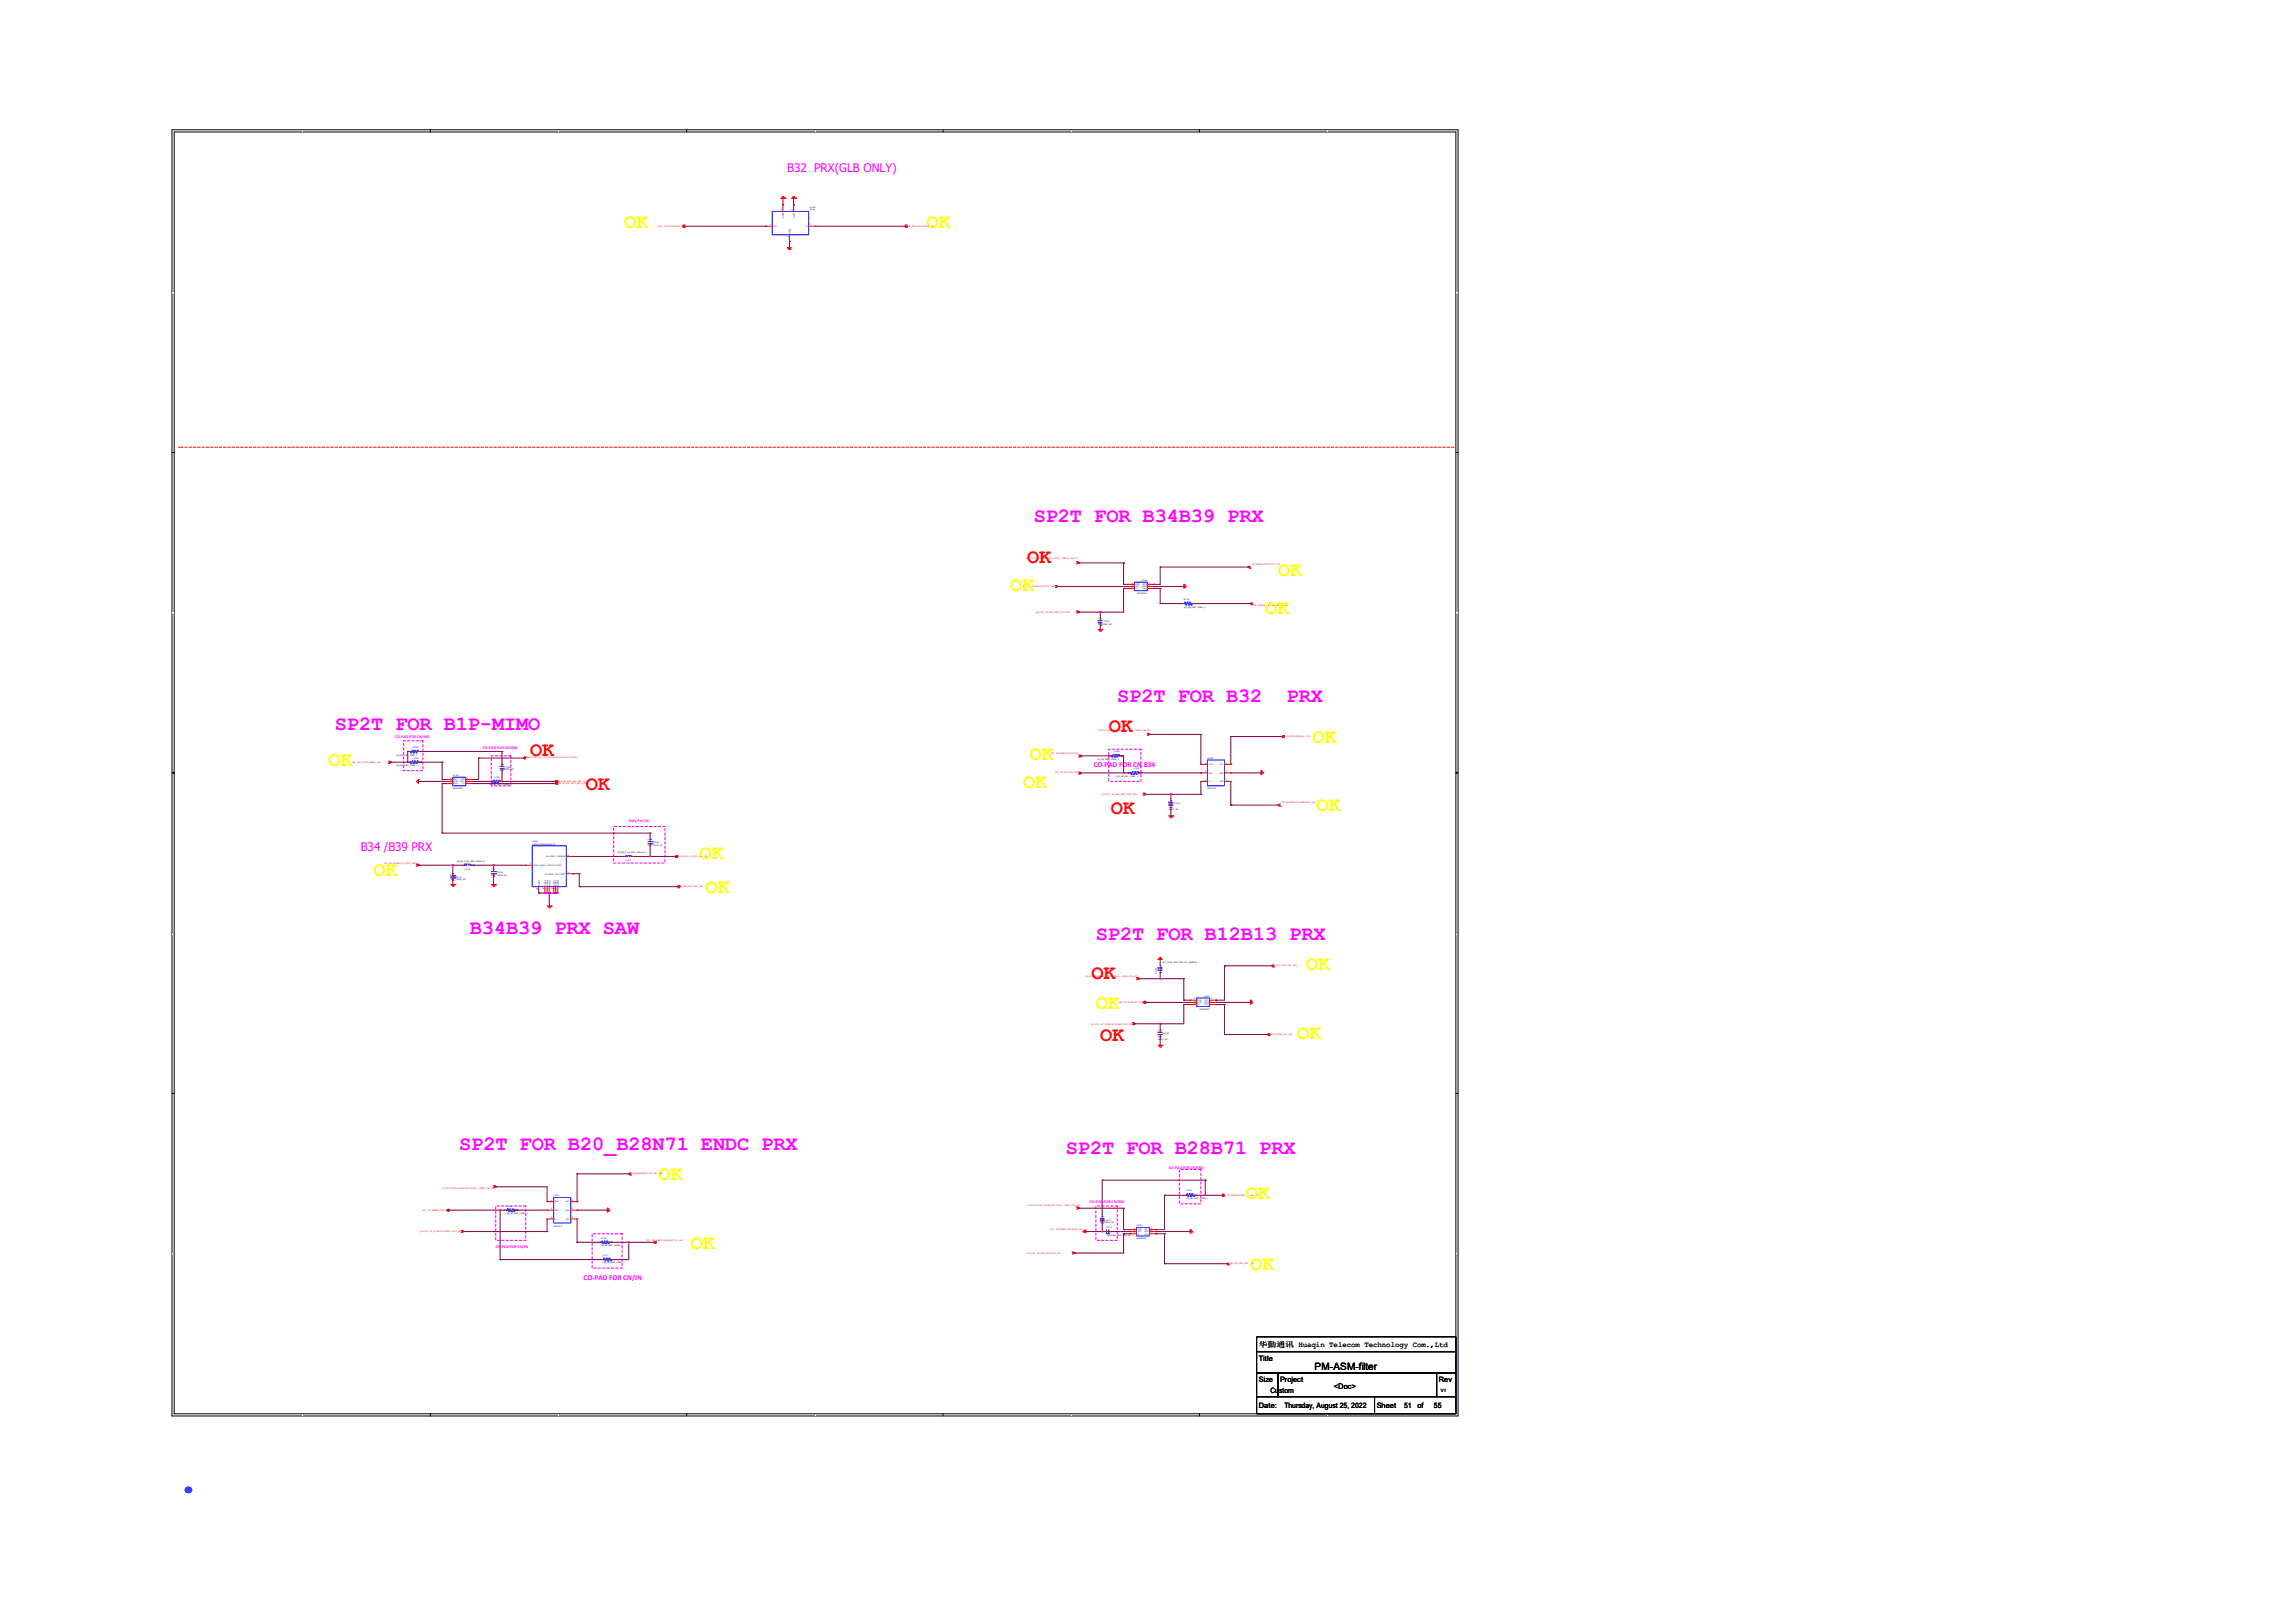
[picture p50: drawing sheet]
<svg xmlns="http://www.w3.org/2000/svg" width="350mm" height="250mm" viewBox="0 0 350 250" stroke-linecap="round" stroke-linejoin="round" font-family="sans-serif">
<defs><g id="words">
<text font-size="8.5" fill="#00f" x="26.5" y="229.9">.</text>
<g font-size="3.1" fill="#ff0">
<text x="96.2" y="35.2">OK</text>
<text x="142.7" y="35.2">OK</text>
<text x="196.9" y="88.7">OK</text>
<text x="155.6" y="91">OK</text>
<text x="194.9" y="94.6">OK</text>
<text x="50.6" y="118">OK</text>
<text x="158.6" y="117.1">OK</text>
<text x="202.2" y="114.4">OK</text>
<text x="157.6" y="121.3">OK</text>
<text x="202.8" y="125">OK</text>
<text x="57.5" y="134.9">OK</text>
<text x="107.7" y="132.3">OK</text>
<text x="108.7" y="137.6">OK</text>
<text x="201.2" y="149.4">OK</text>
<text x="168.8" y="155.4">OK</text>
<text x="199.8" y="160">OK</text>
<text x="101.5" y="181.8">OK</text>
<text x="191.9" y="184.8">OK</text>
<text x="106.4" y="192.3">OK</text>
<text x="192.6" y="195.6">OK</text>
</g>
<g font-size="3.1" fill="#f0f">
<text x="159.3" y="80.4">SP2T FOR B34B39 PRX</text>
<text x="51.6" y="112.4">SP2T FOR B1P-MIMO</text>
<text x="172.1" y="108.1">SP2T FOR B32</text>
<text x="198.2" y="108.1">PRX</text>
<text x="72.4" y="143.8">B34B39 PRX SAW</text>
<text x="168.8" y="144.8">SP2T FOR B12B13 PRX</text>
<text x="70.7" y="177.2">SP2T FOR B20_B28N71 ENDC PRX</text>
<text x="164.2" y="177.8">SP2T FOR B28B71 PRX</text>
</g>
<g font-size="3.1" fill="#f00">
<text x="158.2" y="86.7">OK</text>
<text x="170.8" y="112.8">OK</text>
<text x="81.7" y="116.4">OK</text>
<text x="90.2" y="121.7">OK</text>
<text x="171.1" y="125.3">OK</text>
<text x="168.1" y="150.8">OK</text>
<text x="169.5" y="160.3">OK</text>
</g>
<g font-size="1.8" fill="#f0f">
<text x="121.3" y="26.4">B32 PRX(GLB ONLY)</text>
<text x="55.6" y="131.1">B34 /B39 PRX</text>
</g>
<text font-size="1.6" x="202.5" y="211">PM-ASM-filter</text>
<text font-size="1.2" x="205.5" y="213.9">&lt;Doc&gt;</text>
<g font-size="1.1" fill="#f0f">
<text x="168.5" y="118.2">CO-PAD FOR CN B34</text>
<text x="89.9" y="197.1">CO-PAD FOR CN/IN</text>
</g>
<g font-size="1.1">
<text x="193.9" y="209.6">Title</text>
<text x="193.9" y="207.5">华勤通讯 Huaqin Telecom Technology Com.,Ltd</text>
<text x="193.9" y="212.9">Size</text>
<text x="195.7" y="214.6">Custom</text>
<text x="197.2" y="212.9">Project</text>
<text x="221.7" y="212.9">Rev</text>
<text x="193.9" y="216.9">Date:</text>
<text x="197.9" y="216.9">Thursday, August 25, 2022</text>
<text x="212.1" y="216.9">Sheet</text>
<text x="216.3" y="216.9">51</text>
<text x="218.3" y="216.9">of</text>
<text x="220.9" y="216.9">55</text>
</g>
<text font-size=".7" x="222" y="214.5">V1</text>
<g font-size=".6" fill="#f0f">
<text x="60.8" y="113.7">CO-PAD FOR CN/IND</text>
<text x="74.4" y="115.4">CO-PAD FOR CN/IND</text>
<text x="96.9" y="126.6">Only For CN</text>
<text x="167.8" y="185.3">CO-PAD FOR CN/IND</text>
<text x="180" y="180.1">CO-PAD FOR CN/IND</text>
<text x="76.4" y="192.3">CO-PAD FOR CN/IN</text>
</g>
<g font-size=".3" fill="#f00">
<text x="101.4" y="34.9">[50]</text>
<text x="102.3" y="34.9">RF_B32 PRX LNA</text>
<text x="140" y="34.9">RF_B32 PRX FOR GLB</text>
<text x="143.6" y="34.9">[51]</text>
<text x="158" y="86.1">[14,23,31,34,39,41,43,46,49,51,52,53]</text>
<text x="163.6" y="86.1">VREG_L15A_2P7</text>
<text x="192.9" y="87.1">RF_B34B39_ENDC PRX</text>
<text x="196.7" y="87.1">[51]</text>
<text x="157.7" y="90.4">[51]</text>
<text x="158.5" y="90.4">RF_B34B39_RX_SP2T_50R</text>
<text x="159.6" y="94.4">[6,43,51]</text>
<text x="161.1" y="94.4">RF_B20_5GPA_SP2T_BPI</text>
<text x="193.3" y="93.4">RF_B34B39_RX_TXM_FOR CN</text>
<text x="197.9" y="93.4">[39]</text>
<text x="169.2" y="112.5">[14,23,31,34,39,41,43,46,49,51,52,53]</text>
<text x="174.8" y="112.5">VREG_L15A_2P7</text>
<text x="197.8" y="113.5">RF_B32 PRX FOR GLB</text>
<text x="201.4" y="113.5">[51]</text>
<text x="54.3" y="117.5">[50]</text>
<text x="55.1" y="117.5">RF_B1_PRX_MIMO1_LNA</text>
<text x="81" y="116.8">VREG_L15A_2P7</text>
<text x="83.7" y="116.8">[14,23,31,34,39,41,43,46,49,51,52,53]</text>
<text x="161.9" y="116.1">[51]</text>
<text x="162.6" y="119.1">[43]</text>
<text x="162.7" y="116.1">RF_B34B39_ENDC PRX</text>
<text x="163.4" y="119.1">RF_B32_PRX_SP4T</text>
<text x="85.9" y="120.5">RF_B1B4_PRX_LNA_50R</text>
<text x="86.1" y="120.8">RF_B2 PRX_SP2T_BPI</text>
<text x="89.7" y="120.8">[6,53]</text>
<text x="89.9" y="120.5">[39]</text>
<text x="169.8" y="122.4">[6,43,51]</text>
<text x="171.4" y="122.4">RF_B20_5GPA_SP2T_BPI</text>
<text x="197.6" y="123.8">RF_B20 ENDC TRX FOR GLB</text>
<text x="202.1" y="123.8">[43]</text>
<text x="59.2" y="133.1">[51]</text>
<text x="60.1" y="133.1">RF_B34B39_RX_SP2T_50R</text>
<text x="104.4" y="132">RF_B39_B1_N1_PRX_LNA</text>
<text x="104.8" y="136.6">RF_B34_PRX_LNA</text>
<text x="107.8" y="136.6">[50]</text>
<text x="108.5" y="132">[50]</text>
<text x="196.2" y="148.9">RF_B12_PRX_LNA</text>
<text x="199.3" y="148.9">[39]</text>
<text x="167.2" y="150.5">[14,23,31,34,39,41,43,46,49,51,52,53]</text>
<text x="172.4" y="154.4">[50]</text>
<text x="172.9" y="150.5">VREG_L15A_2P7</text>
<text x="173.3" y="154.4">RF_B12B13B17_PRX</text>
<text x="168.1" y="157.8">[6,41,51]</text>
<text x="169.6" y="157.8">RF_ B12B17B13 ENDC_SP2T_BPI</text>
<text x="195.6" y="159.4">RF_B13_PRX_LNA</text>
<text x="198.6" y="159.4">[39]</text>
<text x="68.2" y="183.2">[14,23,31,34,39,41,43,46,49,51,52,53]</text>
<text x="73.8" y="183.2">VREG_L15A_2P7</text>
<text x="97.2" y="180.9">RF_B20PRX/ENDC_RX_LNA</text>
<text x="101.5" y="180.9">[39]</text>
<text x="158.4" y="185.8">[14,23,31,34,39,41,43,46,49,51,52,53]</text>
<text x="164" y="185.8">VREG_L15A_2P7</text>
<text x="189.2" y="184.2">RF_B28PRX/ENDC_RX_LNA</text>
<text x="193.5" y="184.2">[39]</text>
<text x="64.7" y="189.8">[6,41,51]</text>
<text x="65.1" y="186.5">[50]</text>
<text x="66" y="186.5">RF_B20B28_PRX</text>
<text x="66.3" y="189.8">RF_ B12B17B13 ENDC_SP2T_BPI</text>
<text x="99.7" y="191.1">[51]</text>
<text x="100.5" y="191.1">RF_B28N71_PRX/ENDC_RX_LNA</text>
<text x="161.8" y="189.5">[51]</text>
<text x="162.7" y="189.5">RF_B28N71_PRX/ENDC_RX_LNA</text>
<text x="158.2" y="193.1">[6,41,52]</text>
<text x="159.8" y="193.1">RF_B28_PRX_SP2T_BPI</text>
<text x="189.6" y="194.7">RF_B71_PRX_LNA</text>
<text x="192.6" y="194.7">[39]</text>
</g>
<g font-size=".3">
<text x="118.6" y="34.7">4</text>
<text x="120.5" y="32.3" transform="rotate(-90 120.5 32.3)">3</text>
<text x="122.1" y="32.3" transform="rotate(-90 122.1 32.3)">2</text>
<text x="124.8" y="34.7">1</text>
<text x="121.5" y="36.5" transform="rotate(-90 121.5 36.5)">5</text>
<text x="174.4" y="89.9">4</text>
<text x="177" y="89.9">3</text>
<text x="169.4" y="95.4" transform="rotate(-90 169.4 95.4)">1</text>
<text x="174.4" y="90.2">5</text>
<text x="174.4" y="90.5">6</text>
<text x="177" y="90.5">1</text>
<text x="177" y="90.2">2</text>
<text x="182.4" y="93.6">电阻_0R_0201_1/20W_J</text>
<text x="169.4" y="96.3" transform="rotate(-90 169.4 96.3)">2</text>
<text x="169.8" y="96.2">C0201_NC</text>
<text x="61" y="118">电阻_0R_0201_1/20W_J</text>
<text x="61" y="116.4">电阻_0R_0201_1/20W_J</text>
<text x="69.4" y="119.9">3</text>
<text x="72" y="119.9">4</text>
<text x="77.2" y="118.8" transform="rotate(-90 77.2 118.8)">2</text>
<text x="77.2" y="117.9" transform="rotate(-90 77.2 117.9)">1</text>
<text x="77.7" y="118.7">C0201_NC</text>
<text x="169" y="117">电阻_0R_0201_1/20W_J</text>
<text x="172" y="119.7">电阻_0R_0201_1/20W_J</text>
<text x="185.6" y="118.9">5</text>
<text x="185.6" y="117.6">4</text>
<text x="188.9" y="117.6">3</text>
<text x="188.9" y="118.9">2</text>
<text x="69.4" y="120.6">1</text>
<text x="69.4" y="120.2">2</text>
<text x="72" y="120.6">6</text>
<text x="72" y="120.2">5</text>
<text x="75.4" y="121">电阻_0R_0201_1/20W_J</text>
<text x="180.1" y="124.8">C0201_NC</text>
<text x="180.3" y="124.4" transform="rotate(-90 180.3 124.4)">2</text>
<text x="180.3" y="123.5" transform="rotate(-90 180.3 123.5)">1</text>
<text x="185.6" y="120.2">6</text>
<text x="188.9" y="120.2">1</text>
<text x="87.5" y="131.8">9</text>
<text x="95.1" y="131.5">叠层电感_2.7nH_0201_350mA_S</text>
<text x="100" y="130.4" transform="rotate(-90 100 130.4)">2</text>
<text x="100" y="129.4" transform="rotate(-90 100 129.4)">1</text>
<text x="69.6" y="135.6" transform="rotate(-90 69.6 135.6)">2</text>
<text x="69.6" y="134.7" transform="rotate(-90 69.6 134.7)">1</text>
<text x="70.4" y="132.8">叠层电感_2.7nH_0201_350mA_S</text>
<text x="75.9" y="135" transform="rotate(-90 75.9 135)">2</text>
<text x="75.9" y="134.1" transform="rotate(-90 75.9 134.1)">1</text>
<text x="81.6" y="133.1">1</text>
<text x="82.8" y="137.1" transform="rotate(-90 82.8 137.1)">10</text>
<text x="83.8" y="137" transform="rotate(-90 83.8 137)">8</text>
<text x="84.1" y="137" transform="rotate(-90 84.1 137)">7</text>
<text x="84.5" y="137" transform="rotate(-90 84.5 137)">5</text>
<text x="85.2" y="137" transform="rotate(-90 85.2 137)">4</text>
<text x="85.5" y="137" transform="rotate(-90 85.5 137)">3</text>
<text x="85.8" y="137" transform="rotate(-90 85.8 137)">2</text>
<text x="87.5" y="134.5">6</text>
<text x="179.1" y="148.4">电容_100nF_0201_X5R_25 V_M(±20%)</text>
<text x="184" y="153.9">4</text>
<text x="184" y="154.3">5</text>
<text x="184" y="154.6">6</text>
<text x="186.5" y="154.6">1</text>
<text x="186.5" y="153.9">3</text>
<text x="186.5" y="154.3">2</text>
<text x="178.4" y="160.1">C0201_NC</text>
<text x="178.6" y="159.8" transform="rotate(-90 178.6 159.8)">2</text>
<text x="178.6" y="158.8" transform="rotate(-90 178.6 158.8)">1</text>
<text x="84.9" y="185">4</text>
<text x="88.1" y="185">3</text>
<text x="182.7" y="184.7">电阻_0R_0201_1/20W_J</text>
<text x="78" y="187">电阻_0R_0201_1/20W_J</text>
<text x="84.9" y="187.6">6</text>
<text x="84.9" y="186.3">5</text>
<text x="88.1" y="187.6">1</text>
<text x="88.1" y="186.3">2</text>
<text x="92.5" y="192">电阻_0R_0201_1/20W_J</text>
<text x="169.7" y="188.5" transform="rotate(-90 169.7 188.5)">2</text>
<text x="169.7" y="187.6" transform="rotate(-90 169.7 187.6)">1</text>
<text x="170.1" y="188.3">C0201_NC</text>
<text x="170.6" y="190.3">电容_22pF_0201_C0G_50V_J</text>
<text x="174.7" y="189.3">4</text>
<text x="174.7" y="189.6">5</text>
<text x="174.7" y="189.9">6</text>
<text x="177.3" y="189.9">1</text>
<text x="177.3" y="189.3">3</text>
<text x="177.3" y="189.6">2</text>
<text x="92.9" y="194.6">电阻_0R_0201_1/20W_J</text>
</g>
<g font-size=".3" fill="#004080">
<text x="119.1" y="35">OUT</text>
<text x="120.8" y="33.5" transform="rotate(-90 120.8 33.5)">GND2</text>
<text x="121.8" y="36" transform="rotate(-90 121.8 36)">GND3</text>
<text x="122.4" y="33.5" transform="rotate(-90 122.4 33.5)">GND1</text>
<text x="124.1" y="35">IN</text>
<text x="174.9" y="90.1">VDD</text>
<text x="174.9" y="90.5">ANT</text>
<text x="174.9" y="90.8">V1</text>
<text x="176" y="90.5">GND</text>
<text x="176" y="90.8">RF2</text>
<text x="176" y="90.1">RF1</text>
<text x="186.2" y="119.2">ANT</text>
<text x="186.2" y="117.9">VDD</text>
<text x="187.8" y="119.2">GND</text>
<text x="187.9" y="117.9">RF1</text>
<text x="69.9" y="120.8">RF2</text>
<text x="69.9" y="120.5">GND</text>
<text x="69.9" y="120.2">RF1</text>
<text x="71" y="120.2">VDD</text>
<text x="71" y="120.5">ANT</text>
<text x="71.2" y="120.8">V1</text>
<text x="186.2" y="120.5">V1</text>
<text x="187.9" y="120.5">RF2</text>
<text x="82.2" y="133.4">UNBALANCE_1900/2017.5MHZ</text>
<text x="83.1" y="136.4" transform="rotate(-90 83.1 136.4)">GND-3</text>
<text x="83.9" y="134.7">BALANCE_2017.5MHZ</text>
<text x="84.1" y="136.4" transform="rotate(-90 84.1 136.4)">GND-5</text>
<text x="84.2" y="132">BALANCE_1900MHZ</text>
<text x="84.4" y="136.4" transform="rotate(-90 84.4 136.4)">GND-4</text>
<text x="84.8" y="136.4" transform="rotate(-90 84.8 136.4)">GND-6</text>
<text x="85.5" y="136.4" transform="rotate(-90 85.5 136.4)">GND-1</text>
<text x="85.8" y="136.4" transform="rotate(-90 85.8 136.4)">GND-7</text>
<text x="86.1" y="136.4" transform="rotate(-90 86.1 136.4)">GND-2</text>
<text x="184.5" y="154.2">VDD</text>
<text x="184.5" y="154.5">ANT</text>
<text x="184.5" y="154.9">V1</text>
<text x="185.5" y="154.5">GND</text>
<text x="185.6" y="154.9">RF2</text>
<text x="185.6" y="154.2">RF1</text>
<text x="85.5" y="185.2">VDD</text>
<text x="87.2" y="185.2">RF1</text>
<text x="85.5" y="187.9">V1</text>
<text x="85.5" y="186.5">ANT</text>
<text x="87.1" y="186.5">GND</text>
<text x="87.2" y="187.9">RF2</text>
<text x="175.3" y="189.5">VDD</text>
<text x="175.3" y="189.8">ANT</text>
<text x="175.3" y="190.2">V1</text>
<text x="176.3" y="189.8">GND</text>
<text x="176.4" y="190.2">RF2</text>
<text x="176.4" y="189.5">RF1</text>
</g>
<g font-size=".3" fill="#000080">
<text x="124.8" y="32">U5195</text>
<text x="124.8" y="32.4">H2JS</text>
<text x="175.9" y="89.4">U5159</text>
<text x="170" y="95.9">C5183</text>
<text x="175.2" y="91.5">MXD8625C</text>
<text x="182.4" y="92.4">R5144</text>
<text x="63.6" y="115.2">R5163</text>
<text x="63.7" y="116.9">L5188</text>
<text x="69.8" y="119.5">U5154</text>
<text x="76.2" y="119.8">L5181</text>
<text x="77.9" y="118.3">C5195</text>
<text x="171.6" y="115.8">L5169</text>
<text x="174.6" y="118.5">L5168</text>
<text x="186" y="116.9">U5166</text>
<text x="69.8" y="121.5">MXD8625C</text>
<text x="180.9" y="123.9">C5178</text>
<text x="186" y="121.6">AW13412</text>
<text x="82" y="129.8">U5156</text>
<text x="82" y="130.1">SAWFD1G90KA0F0AR15</text>
<text x="100.7" y="129.9">C5196</text>
<text x="100.7" y="130.3">C0201_NC</text>
<text x="70.3" y="135.2">L5141</text>
<text x="70.3" y="135.6">C0201_NC</text>
<text x="71.6" y="134">L5140</text>
<text x="76.6" y="134.5">C5166</text>
<text x="76.6" y="134.9">C0201_NC</text>
<text x="96.4" y="132.6">L5178</text>
<text x="178.2" y="150" transform="rotate(-90 178.2 150)">C5143</text>
<text x="184.8" y="155.5">MXD8625C</text>
<text x="185.4" y="153.5">U5162</text>
<text x="179.3" y="159.3">C5142</text>
<text x="78" y="185.9">L5199</text>
<text x="85.3" y="184.2">U5171</text>
<text x="182.7" y="183.5">L5119</text>
<text x="85.3" y="188.9">AW13412</text>
<text x="92.5" y="190.8">L5198</text>
<text x="170.4" y="188">C5177</text>
<text x="170.4" y="189.2">C5141</text>
<text x="175.1" y="188.8">U5163</text>
<text x="175.1" y="190.9">MXD8625C</text>
<text x="92.9" y="193.4">L5177</text>
</g>
<g font-size=".2">
<text x="46.6" y="20.2">5</text>
<text x="86" y="20.2">4</text>
<text x="125.5" y="20.2">3</text>
<text x="165" y="20.2">2</text>
<text x="204.5" y="20.2">1</text>
<text x="26.6" y="45.2">D</text>
<text x="224.4" y="45.2">D</text>
<text x="26.6" y="94.6">C</text>
<text x="224.4" y="94.6">C</text>
<text x="26.6" y="143.9">B</text>
<text x="224.4" y="143.9">B</text>
<text x="26.6" y="193.3">A</text>
<text x="224.4" y="193.3">A</text>
<text x="46.6" y="218">5</text>
<text x="86" y="218">4</text>
<text x="125.5" y="218">3</text>
<text x="165" y="218">2</text>
<text x="204.5" y="218">1</text>
</g>
</g></defs>
<path d="M26.5 20h198.1v198.1h-198.1zM26.8 20.3h197.5v197.5h-197.5z" fill="none" stroke="#000" stroke-width=".15"/>
<g fill="#fff">
<path d="M46.6 20h.1v.3h-.1z"/>
<path d="M46.6 217.8h.1v.3h-.1z"/>
</g>
<path d="M66.3 20v.3M66.3 217.8v.3" fill="none" stroke="#000" stroke-width=".15"/>
<g fill="#fff">
<path d="M86 20h.1v.3h-.1z"/>
<path d="M86 217.8h.1v.3h-.1z"/>
</g>
<path d="M105.8 20v.3M105.8 217.8v.3" fill="none" stroke="#000" stroke-width=".15"/>
<g fill="#fff">
<path d="M125.5 20h.1v.3h-.1z"/>
<path d="M125.5 217.8h.1v.3h-.1z"/>
</g>
<path d="M145.3 20v.3M145.3 217.8v.3" fill="none" stroke="#000" stroke-width=".15"/>
<g fill="#fff">
<path d="M165 20h.1v.3h-.1z"/>
<path d="M165 217.8h.1v.3h-.1z"/>
</g>
<path d="M184.8 20v.3M184.8 217.8v.3" fill="none" stroke="#000" stroke-width=".15"/>
<g fill="#fff">
<path d="M204.5 20h.1v.3h-.1z"/>
<path d="M204.5 217.8h.1v.3h-.1z"/>
<path d="M26.6 45h.1v.3h-.1z"/>
<path d="M224.4 45h.1v.3h-.1z"/>
<path d="M26.6 94.4h.1v.2h-.1z"/>
<path d="M224.4 94.4h.1v.2h-.1z"/>
</g>
<path d="M26.5 69.7h.3M224.3 69.7h.3" fill="none" stroke="#000" stroke-width=".15"/>
<g fill="#fff">
<path d="M26.6 143.7h.1v.3h-.1z"/>
<path d="M224.4 143.7h.1v.3h-.1z"/>
</g>
<path d="M26.5 119.1h.3M224.3 119.1h.3" fill="none" stroke="#000" stroke-width=".15"/>
<path d="M26.7 118.9l.1 .2h-.1zM224.3 119.1l.1-.2v.2z" fill="#000" stroke="#000" stroke-width=".15"/>
<g fill="#fff">
<path d="M26.6 193.1h.1v.2h-.1z"/>
<path d="M224.4 193.1h.1v.2h-.1z"/>
</g>
<path d="M26.5 168.4h.3M224.3 168.4h.3M193.6 215.1h18.1v2.7h-18.1zM193.6 211.5h3.3v3.6h-3.3zM193.6 208.2h30.7v3.3h-30.7zM193.6 205.9h30.7v2.3h-30.7zM196.9 211.5h24.4v3.6h-24.4zM211.7 215.1h12.6v2.7h-12.6zM221.3 211.5h3v3.6h-3z" fill="none" stroke="#000" stroke-width=".15"/>
<path d="M27.5 68.9h.1M224 68.9h-196.5" fill="none" stroke="#f00" stroke-width=".15" stroke-dasharray=".4 .3"/>
<path d="M62.2 114.1h2.9v4.6h-2.9zM75.7 116.4h3v4.6h-3zM170.8 115.4h5v5h-5zM94.5 127.3h7.9v5.6h-7.9zM76.4 185.8h4.6v5.3h-4.6zM91.2 190h4.6v5.3h-4.6zM168.8 185.8h3.3v5.3h-3.3zM181.7 180.1h3.3v5.3h-3.3z" fill="none" stroke="#f0f" stroke-width=".17" stroke-dasharray=".3 .3"/>
<g fill="none" stroke="#f00" stroke-width=".15">
<path d="M105.3 34.7l-.2 .2 .2 .1M105.3 34.7h.1M105.3 35h.1M105.4 34.7h.1M105.4 35h.1M105.4 34.7l-.1 .2 .1 .1M118 34.9h1M118 34.9h.1M120.3 30.6h.6M120.4 30.4h.5M120.5 30.4h.1M120.5 30.4h.2"/>
<path d="M120.6 30.3h.1M120.6 31.5h.1M120.6 31.5v1.1M120.9 30.4h.1M120.9 30.6h.1M121.3 38.2h.1M121.3 38.2h.6M121.4 38.3h.4M121.4 38.3h.1M121.4 38.4h.3M121.6 38.4h.1M121.6 37.2h.1"/>
<path d="M121.6 36.2v1M121.7 38.4h.1M121.9 30.6h.7M122 30.4h.5M122.1 30.4h.1M122.1 30.4h.3M122.2 30.3h.1M122.3 31.5h.1M122.3 31.5v1.1M122.3 30.3h.1M122.5 30.4h.1M122.6 30.6h.1"/>
<path d="M124.6 34.9h1M125.6 34.9h.1M139.4 34.7h.1M139.4 35h.1M139.4 34.7l.2 .2-.2 .1M139.6 34.7l.2 .2-.2 .1M139.6 34.7h.1M139.6 35h.1M162.6 90.2h.1M162.6 90.2l.1 .2M162.7 90.4l-.1 .1M162.7 90.4h.1"/>
<path d="M162.7 90.2h.1M162.7 90.2l.2 .2M162.9 90.4l-.2 .1M162.9 90.4h.1M165.9 86.5l.1 .2M165.9 94.1l.1 .2M165.9 86.5h.1M165.9 94.1h.1M166 86.7h.1M166 86.5h.1M166 94.3h.1M166 94.1h.1"/>
<path d="M166 86.5l.2 .2M166 94.1l.2 .2M166 86.7l-.1 .2M166 94.3l-.1 .2M166.2 86.7l-.2 .2M166.2 94.3l-.2 .2M166.2 86.7h.1M166.2 94.3h.1M169.2 97h.6M169.2 97h.5M169.3 97.1h.3M169.3 97.1h.1"/>
<path d="M169.5 97.3h.1M169.5 95.3h.1M169.5 96.3h.1M169.5 95.3v.3M169.5 95.9v.4M169.7 97h.1M169.8 97h.1M173.8 90.6h.9M173.8 90.4h.9M173.8 90h.9M173.8 90h.1M173.8 90.4h.1"/>
<path d="M173.8 90.6h.1M176.7 90.6h1.1M176.7 90.4h1.1M176.7 90h1.1M177.8 90.6h.1M177.8 90.4h.1M177.8 90h.1M182 93h.4M182 93h.1M182.4 90h.1M182.4 90v.6M182.5 90.1h.1"/>
<path d="M182.5 90.1v.5M182.5 90.5h.1M182.5 90.2v.3M182.7 90.3h.1M182.7 90.3v.1M183.7 93h.3M184 93h.1M192.3 87.3h.1M192.3 87.3l.1 .2M192.4 87.3h.1M192.4 87.5h.1M192.4 87.3l.2 .2"/>
<path d="M192.4 87.2l-.1 .1M192.6 87.5h.1M192.6 93h.1M192.6 87.2l-.2 .1M192.6 93l.2 .1M192.8 93h.1M192.8 93.1h.1M192.8 93l.1 .1M192.8 92.8l-.2 .2M192.9 93.1h.1M192.9 92.8l-.1 .2M59.9 117.6h.1"/>
<path d="M59.9 117.2l.1 .2M60 117.4h.1M60 117.6h.1M60 117.4l-.1 .2M60 117.2l.2 .2M60.2 117.4h.1M60.2 117.4l-.2 .2M62.8 117.4h.4M62.8 117.4h.1M62.8 115.8h.4M62.8 115.8h.1M64.5 117.4h.3"/>
<path d="M64.5 115.8h.3M64.8 117.4h.1M64.8 115.8h.1M77.3 117.7h.1M77.3 118.7h.1M77.3 117.7v.4M77.3 118.4v.3M80.6 116.8h.1M80.6 116.8l.2 .1M80.8 116.6l-.2 .2M80.8 116.8l.2 .1M80.8 116.8h.1"/>
<path d="M80.8 116.6h.1M81 116.6h.1M81 116.6l-.2 .2M166.2 116.6h.1M166.2 119.2h.1M166.2 116.3l.2 .1M166.2 118.9l.2 .2M166.4 116.4h.1M166.4 116.6h.1M166.4 119.1h.1M166.4 119.2h.1M166.4 116.4l-.2 .2"/>
<path d="M166.4 116.3l.1 .1M166.4 119.1l-.2 .1M166.4 118.9l.1 .2M166.5 116.4h.1M166.5 119.1h.1M166.5 116.4l-.1 .2M166.5 119.1l-.1 .1M170.8 116.4h.1M170.8 116.4h.3M172.5 116.4h.3M172.8 116.4h.1M173.8 119.1h.3"/>
<path d="M173.8 119.1h.1M175.4 119.1h.4M175.8 119.1h.1M176.7 113l.2 .1M176.7 113h.1M176.9 113.1h.1M176.9 113h.1M176.9 113l.2 .1M176.9 113.1l-.2 .2M177.1 113.1l-.2 .2M177.1 113.1h.1M185 119.1h.1"/>
<path d="M185 117.7h.1M185 119.1h1M185 117.7h1M188.6 119.1h1M188.6 117.7h1M189.6 119.1h.1M189.6 117.7h.1M194.3 118.7h.1M194.3 118.7v.7M194.3 118.8h.1M194.3 118.8v.5M194.4 119.2h.1"/>
<path d="M194.4 118.9v.3M194.6 119h.1M194.6 119v.1M197.6 113.3l.1 .2-.1 .1M197.6 113.3h.1M197.6 113.6h.1M197.7 113.3h.1M197.7 113.6h.1M197.7 113.3l.2 .2-.2 .1M64.1 133.1h.1M64.1 133.1l.2 .2M64.2 120.4h.1"/>
<path d="M64.3 120.5h.1M64.3 120.2v.3M64.3 133.1l.2 .2M64.3 133.3l-.2 .1M64.3 133.3h.1M64.3 133.1h.1M64.4 120.2h.1M64.4 120.2v.4M64.5 120.1h.1M64.5 120.1v.6M64.5 133.3h.1M64.5 133.3l-.2 .1"/>
<path d="M68.8 120.7h.1M68.8 120.4h.1M68.8 120.1h.1M68.8 120.4h1M68.8 120.7h1M68.8 120.1h1M69.4 136.2h.7M69.5 136.3h.5M69.6 136.4h.1M69.6 136.4h.3M69.7 136.5h.1M69.8 134.6h.1"/>
<path d="M69.8 135.6h.1M69.8 134.6v.3M69.8 135.2v.4M69.8 136.5h.1M70 136.3h.1M70.1 136.2h.1M71.2 133.3h.1M71.2 133.3h.4M71.7 120.4h1M71.7 120.7h1M71.7 120.1h1M72.6 133.3h.3"/>
<path d="M72.7 120.1h.1M72.7 120.4h.1M72.7 120.7h.1M72.9 133.3h.1M75.4 120.4h.3M75.4 120.4h.1M75.7 136.2h.7M75.8 136.3h.5M75.9 136.4h.1M75.9 136.4h.3M76 136.5h.1M76 133.9h.1"/>
<path d="M76 134.9h.1M76 133.9v.3M76 134.6v.3M76.1 136.5h.1M76.3 136.3h.1M76.4 136.2h.1M77 120.4h.3M77.3 120.4h.1M81 133.3h.1M81 133.3h1M83 137.6h.1M83 136.6v1"/>
<path d="M83.9 137.6h.1M83.9 136.6v1M84.3 139.5h.7M84.3 137.6h.1M84.3 136.6v1M84.4 139.6h.4M84.5 139.7h.1M84.5 139.7h.2M84.6 139.8h.1M84.6 137.6h.1M84.6 136.6v1M84.7 139.8h.1"/>
<path d="M84.8 139.6h.1M85 139.5h.1M85.3 137.6h.1M85.3 136.6v1M85.6 120.2l.2 .2-.2 .1M85.6 120.5h.1M85.6 120.2h.1M85.6 120.7l.2 .2M85.6 120.7h.1M85.6 137.6h.1M85.6 136.6v1M85.8 120.2l.1 .2-.3 .3"/>
<path d="M85.8 120.5h.1M85.8 120.2h.1M85.8 120.7l.1 .2M85.8 120.7h.1M85.9 120.5h.1M85.9 120.5l-.1 .2M85.9 137.6h.1M85.9 136.6v1M87.2 131.9h1.1M87.2 134.6h1.1M88.3 134.6h.1M88.3 131.9h.1"/>
<path d="M96 131.9h.1M96 131.9h.3M97.3 131.9h.4M97.7 131.9h.1M100.2 129.3h.1M100.2 130.3h.1M100.2 129.3v.3M100.2 130v.3M104.1 131.8l.2 .1-.2 .2M104.1 132.1h.1M104.1 131.8h.1M104.3 131.8l.1 .1-.1 .2"/>
<path d="M104.3 132.1h.1M104.3 131.8h.1M104.4 136.4l.2 .2-.2 .1M104.4 136.7h.1M104.4 136.4h.1M104.6 136.7h.1M104.6 136.4h.1M104.6 136.4l.2 .2-.2 .1M176.1 122.2h.1M176.1 122.2l.2 .2M176.3 122.4l-.2 .1M176.3 122.4h.1"/>
<path d="M176.3 122.2h.1M176.3 122.2l.1 .2M176.4 122.4l-.1 .1M176.4 122.4h.1M180 125.7h.7M180.2 125.8h.4M180.2 125.9h.1M180.2 125.9h.3M180.3 126h.1M180.4 123.4h.1M180.4 124.3h.1M180.4 123.4v.3"/>
<path d="M180.4 124v.3M180.4 126h.1M180.6 125.8h.1M180.7 125.7h.1M185 120.4h.1M185 120.4h1M188.6 120.4h1M189.6 120.4h.1M196.9 124h.1M196.9 124l.2 .2M197.1 124h.1M197.1 124.2h.1"/>
<path d="M197.1 124l.1 .2M197.1 123.8l-.2 .2M197.2 124.2h.1M197.2 123.8l-.1 .2M174.4 157.5h.1M174.4 157.5l.2 .2M174.6 157.5l.1 .2M174.6 157.7l-.2 .2M174.6 157.7h.1M174.6 157.5h.1M174.7 157.7h.1M174.7 157.7l-.1 .2"/>
<path d="M175.1 150.6l.2 .2M175.1 150.6h.1M175.3 150.8h.1M175.3 150.6h.1M175.3 150.6l.1 .2M175.3 150.8l-.2 .1M175.4 150.8l-.1 .1M175.4 150.8h.1M176.3 154.2l-.2 .2 .2 .2M176.3 154.2h.1M176.3 154.6h.1M176.4 154.2l-.1 .2 .1 .2"/>
<path d="M176.4 154.2h.1M176.4 154.6h.1M178.4 147.8h.1M178.4 147.8h.7M178.5 147.7h.4M178.5 147.7h.1M178.6 147.6h.3M178.7 147.5h.1M178.7 148.8h.1M178.7 149.8h.1M178.7 158.7h.1M178.7 159.7h.1"/>
<path d="M178.7 148.8v.3M178.7 149.4v.4M178.7 158.7v.3M178.7 159.4v.3M178.9 147.6h.1M183.3 154.1h.1M183.3 154.4h.1M183.3 154.7h.1M183.3 154.7h1.1M183.3 154.4h1.1M183.3 154.1h1.1M186.3 154.7h1"/>
<path d="M186.3 154.4h1M186.3 154.1h1M187.3 154.7h.1M187.3 154.4h.1M187.3 154.1h.1M192.6 154.1h.1M192.6 154.1v.6M192.7 154.1h.1M192.7 154.1v.5M192.8 154.5h.1M192.8 154.3v.2M192.9 154.4h.1"/>
<path d="M195.2 159.4h.1M195.2 159.4l.2 .1M195.4 159.4h.1M195.4 159.5h.1M195.4 159.4l.2 .1M195.4 159.2l-.2 .2M195.6 159.5h.1M195.6 159.2l-.2 .2M195.9 148.8h.1M195.9 148.8l.2 .1M196.1 148.8h.1M196.1 148.9h.1"/>
<path d="M196.1 148.8l.1 .1M196.1 148.6l-.2 .2M196.2 148.9h.1M196.2 148.6l-.1 .2M178.4 161h.7M178.5 161.1h.4M178.6 161.2h.1M178.6 161.2h.3M178.7 161.3h.1M178.8 161.3h.1M178.9 161.1h.1M179.1 161h.1"/>
<path d="M69 186.3l-.2 .1 .2 .2M69 186.3h.1M69 186.6h.1M69.1 186.3l-.1 .1 .1 .2M69.1 186.3h.1M69.1 186.6h.1M71.1 189.6l.1 .1M71.1 189.6h.1M71.2 189.7h.1M71.2 189.6h.1M71.2 189.6l.2 .1M71.2 189.7l-.1 .2"/>
<path d="M71.4 189.7l-.2 .2M71.4 189.7h.1M76 182.6h.1M76 182.6l.2 .2M76.2 182.8l-.2 .2M76.2 182.6l.2 .2M76.2 182.8h.1M76.2 182.6h.1M76.4 182.8h.1M76.4 182.8l-.2 .2M77.7 186.4h.3M77.7 186.4h.1"/>
<path d="M79.3 186.4h.4M79.7 186.4h.1M84.3 187.8h1M84.3 186.4h1M84.3 185.1h1M84.3 187.8h.1M84.3 186.4h.1M84.3 185.1h.1M87.9 187.8h1M87.9 186.4h1M87.9 185.1h1M88.9 187.8h.1"/>
<path d="M88.9 186.4h.1M88.9 185.1h.1M92.2 191.4h.3M92.2 191.4h.1M92.5 194h.1M92.5 194h.4M93.6 186.1h.1M93.6 186.1v.6M93.6 186.2h.1M93.6 186.2v.5M93.7 186.6h.1M93.7 186.3v.3"/>
<path d="M93.8 186.4h.1M93.8 191.4h.4M94.2 194h.3M94.2 191.4h.1M94.5 194h.1M96.9 180.8h.1M96.9 180.8l.1 .2M97 180.8h.1M97 181h.1M97 180.8l.1 .2M97 180.6l-.1 .2M97.1 181h.1"/>
<path d="M97.1 180.6l-.1 .2M100.8 191.2l.2 .2-.2 .1M100.8 191.2h.1M100.8 191.5h.1M101 191.2l.1 .2-.1 .1M101 191.2h.1M101 191.5h.1M165.2 192.9h.1M165.2 192.9l.1 .1M165.3 192.9l.2 .1M165.3 193l-.1 .2M165.3 193h.1"/>
<path d="M165.3 192.9h.1M165.5 193h.1M165.5 193l-.2 .2M165.9 185.9l.1 .2M165.9 185.9h.1M166 186.1h.1M166 185.9h.1M166 185.9l.2 .2M166 186.1l-.1 .2M166.2 186.1l-.2 .2M166.2 186.1h.1M167 189.6l-.2 .1 .2 .2"/>
<path d="M167 189.6h.1M167 189.9h.1M167.2 189.6l-.2 .1 .2 .2M167.2 189.6h.1M167.2 189.9h.1M169.8 187.4h.1M169.8 188.4h.1M169.8 187.4v.4M169.8 188.1v.3M170.1 189.7h.4M170.1 189.7h.1M170.8 189.7h.3"/>
<path d="M171.1 189.7h.1M174.1 189.4h.1M174.1 189.7h.1M174.1 190h.1M174.1 189.7h1M174.1 190h1M174.1 189.4h1M177.1 189.7h.9M177.1 190h.9M177.1 189.4h.9M178 190h.1M178 189.7h.1"/>
<path d="M178 189.4h.1M182.4 184.1h.3M182.4 184.1h.1M183.3 189.4h.1M183.3 189.4v.6M183.5 189.5h.1M183.5 189.5v.5M183.6 189.9h.1M183.6 189.6v.3M183.6 189.7h.1M184 184.1h.4M184.4 184.1h.1"/>
<path d="M188.3 183.9l.2 .2-.2 .2M188.3 183.9h.1M188.3 184.3h.1M188.5 183.9h.1M188.5 184.3h.1M188.5 183.9l.1 .2-.1 .2M189 194.7h.1M189 194.7l.1 .1M189.1 194.7h.1M189.1 194.8h.1M189.1 194.7l.2 .1M189.1 194.5l-.1 .2"/>
<path d="M189.3 194.8h.1M189.3 194.5l-.2 .2"/>
</g>
<g fill="none" stroke="#00f" stroke-width=".15">
<path d="M119 32.6h5.6v3.6h-5.6zM169.2 95.6h.1M169.2 95.9h.1M169.2 95.6h.6M169.2 95.9h.6M169.5 95.6h.1M169.5 95.9h.1M174.7 89.7h2v1.3h-2zM182.4 93h.1M182.5 93h.1M182.5 92.8v.2M182.5 92.8h.1"/>
<path d="M182.5 92.8l.2 .4M182.7 93.2h.1M182.9 92.8l-.2 .4M182.9 92.8h.1M182.9 92.8l.2 .4M183.1 93.2h.1M183.3 92.8l-.2 .4M183.3 92.8h.1M183.3 92.8l.2 .4M183.5 93.2h.1M183.6 93l-.1 .2M183.6 93h.1"/>
<path d="M183.7 93h.1M63.2 117.4h.1M63.2 115.8h.1M63.2 117.4l.1 .2M63.2 115.8l.1 .2M63.3 117.6h.1M63.3 116h.1M63.5 117.2h.1M63.5 117.2l-.2 .4M63.5 117.2l.2 .4M63.5 115.6h.1M63.5 115.6l-.2 .4"/>
<path d="M63.5 115.6l.2 .4M63.7 117.6h.1M63.7 116h.1M63.9 117.2l.2 .4M63.9 117.2h.1M63.9 117.2l-.2 .4M63.9 115.6l.2 .4M63.9 115.6h.1M63.9 115.6l-.2 .4M64.1 117.6h.1M64.1 116h.1M64.3 117.2l.1 .2"/>
<path d="M64.3 117.2h.1M64.3 117.2l-.2 .4M64.3 115.6l.1 .2M64.3 115.6h.1M64.3 115.6l-.2 .4M64.4 117.4h.1M64.4 115.8h.1M64.5 117.4h.1M64.5 115.8h.1M69.8 119.7h1.9v1.3h-1.9zM77 118.1h.1M77 118.4h.1"/>
<path d="M77 118.1h.7M77 118.4h.7M77.3 118.1h.1M77.3 118.4h.1M171.1 116.4h.1M171.2 116.4l.1 .2M171.2 116.4h.1M171.3 116.6h.1M171.5 116.2h.1M171.5 116.2l-.2 .4M171.5 116.2l.2 .4M171.7 116.6h.1"/>
<path d="M171.9 116.2l.2 .4M171.9 116.2h.1M171.9 116.2l-.2 .4M172.1 116.6h.1M172.3 116.2v.2M172.3 116.2h.1M172.3 116.2l-.2 .4M172.3 116.4h.1M172.3 116.4h.2M172.5 116.4h.1M174.1 119.1h.1M174.2 119.1h.1"/>
<path d="M174.2 119.1l.1 .2M174.3 119.3h.1M174.4 118.9h.1M174.4 118.9l-.1 .4M174.4 118.9l.3 .4M174.7 119.3h.1M174.9 118.9l.1 .4M174.9 118.9h.1M174.9 118.9l-.2 .4M175 119.3h.1M175.3 118.9h.1M175.3 118.9l-.3 .4"/>
<path d="M175.3 118.9v.2M175.3 119.1h.1M175.4 119.1h.1M186 117.1h2.6v3.9h-2.6zM69.4 134.9h.7M69.4 135.2h.7M69.8 134.9h.1M69.8 135.2h.1M70.1 134.9h.1M70.1 135.2h.1M71.6 133.3h.1M71.9 133.3l-.2-.2-.2 .2"/>
<path d="M72.2 133.3l-.2-.2-.1 .2M72.5 133.3l-.1-.2-.1 .2M72.6 133.3h.1M75.7 120.4h.1M75.7 134.2h.7M75.7 134.6h.7M75.8 120.4h.1M75.8 120.4l.1 .2M75.9 120.6h.1M76 134.2h.1M76 134.6h.1M76.1 120.2l.2 .4"/>
<path d="M76.1 120.2h.1M76.1 120.2l-.2 .4M76.3 120.6h.1M76.4 134.2h.1M76.4 134.6h.1M76.4 120.2l.3 .4M76.4 120.2h.1M76.4 120.2l-.1 .4M76.7 120.6h.1M76.9 120.2v.2M76.9 120.2h.1M76.9 120.2l-.2 .4"/>
<path d="M76.9 120.4h.1M77 120.4h.1M82 130.3h5.2v6.3h-5.2zM96.3 131.9l.2-.1 .1 .1M96.3 131.9h.1M96.7 131.9l.1-.1 .2 .1M97 131.9l.1-.1 .2 .1M97.3 131.9h.1M99.8 129.6h.7M99.8 130h.7M100.2 129.6h.1M100.2 130h.1"/>
<path d="M100.5 129.6h.1M100.5 130h.1M180 123.7h.1M180 124h.1M180 123.7h.7M180 124h.7M180.4 123.7h.1M180.4 124h.1M178.4 149.1h.1M178.4 149.4h.1M178.4 159h.1M178.4 159.4h.1"/>
<path d="M178.4 149.1h.7M178.4 149.4h.7M178.4 159h.7M178.4 159.4h.7M178.7 149.1h.1M178.7 149.4h.1M178.7 159h.1M178.7 159.4h.1M184.4 153.7h1.9v1.3h-1.9zM78 186.4h.1M78.1 186.4h.1M78.2 186.2l-.1 .2"/>
<path d="M78.2 186.2h.1M78.2 186.2l.2 .4M78.4 186.6h.1M78.6 186.2l-.2 .4M78.6 186.2h.1M78.6 186.2l.2 .4M78.8 186.6h.1M79 186.2l-.2 .4M79 186.2h.1M79 186.2l.2 .4M79.2 186.6h.1M79.3 186.4l-.1 .2"/>
<path d="M79.3 186.4h.1M85.3 184.5h2.6v3.9h-2.6zM92.5 191.4h.1M92.5 191.4h.2M92.7 191.4h.1M92.7 191.2h.1M92.7 191.2l.2 .4M92.7 191.2v.2M92.9 194h.1M92.9 191.6h.1M93 194h.1M93 193.8v.2"/>
<path d="M93 193.8h.1M93 193.8l.3 .4M93.1 191.2h.1M93.1 191.2l.2 .4M93.1 191.2l-.2 .4M93.3 194.2h.1M93.3 191.6h.1M93.4 193.8h.1M93.4 193.8l.2 .4M93.4 193.8l-.1 .4M93.5 191.2l-.2 .4M93.5 191.2h.1"/>
<path d="M93.5 191.2l.2 .4M93.6 194.2h.1M93.7 191.6h.1M93.8 191.4l-.1 .2M93.8 191.4h.1M93.8 193.8h.1M93.8 193.8l.2 .4M93.8 193.8l-.2 .4M94 194.2h.1M94.1 194l-.1 .2M94.1 194h.1M94.2 194h.1"/>
<path d="M169.5 187.8h.1M169.5 188.1h.1M169.5 187.8h.6M169.5 188.1h.6M169.8 187.8h.1M169.8 188.1h.1M170.5 189.7h.1M170.5 190h.1M170.5 189.4v.6M170.8 190h.1M170.8 189.7h.1M170.8 189.4v.6"/>
<path d="M175.1 189.1h2v1.3h-2zM182.7 184.1h.1M182.8 184.1h.1M182.9 183.9h.1M182.9 183.9l.1 .4M182.9 183.9l-.1 .2M183 184.3h.1M183.3 183.9h.1M183.3 183.9l.2 .4M183.3 183.9l-.3 .4M183.5 184.3h.1M183.6 183.9l-.1 .4"/>
<path d="M183.6 183.9h.1M183.6 183.9l.2 .4M183.8 184.3h.1M183.9 184.1h.1M183.9 184.1l-.1 .2M184 184.1h.1"/>
</g>
<g fill="none" stroke="#800040" stroke-width=".15">
<path d="M105.4 34.9h12.6M118 34.9h.1M120.6 31.5h.1M120.6 30.6v.9M121.6 37.2h.1M121.6 37.2v1M122.3 31.5h.1M122.3 30.6v.9M125.6 34.9h13.8M139.4 34.9h.1M162.9 90.4h10.9M166.2 94.3h.1"/>
<path d="M166.2 86.7h6.9M169.5 94.3h.1M169.5 96.3h.1M169.5 94.3v1M169.5 96.3v.7M173.1 86.7h.1M173.1 90h.1M173.1 90.6h.1M173.1 86.7v3.3M173.1 90.6v3.7h-6.9M173.1 90h.7M173.1 90.6h.7"/>
<path d="M173.8 90.4h.1M177.8 90.6h.9M177.8 90.4h4.6M177.8 90h.1M177.8 90.4h.1M177.8 90.6h.1M178.7 87.3h.1M178.7 90.6h.1M178.7 93h.1M178.7 87.3v2.7h-.9M178.7 90.6v2.4M178.7 87.3h13.6"/>
<path d="M178.7 93h3.3M184 93h8.6M192.3 87.3h.1M192.6 93h.1M60.2 117.4h.1M62.8 115.8h.1M62.8 115.8v1.6h-2.6M64.8 115.8h12.5M64.8 117.4h.1M64.8 117.4h3.3M68.1 117.4h.1M68.1 117.4v2.7"/>
<path d="M73.7 116.8h.1M73.7 116.8h6.9M73.7 116.8v3.3h-1M77.3 115.8h.1M77.3 117.7h.1M77.3 115.8v1.9M77.3 118.7v1.7M80.6 116.8h.1M166.5 116.4h4.3M166.5 116.4h.1M166.5 119.1h7.3M172.8 116.4h.3v2.7"/>
<path d="M172.8 116.4h.1M173.1 119.1h.1M173.8 119.1h.1M175.8 119.1h9.2M177.1 113.1h7.9M185 113.1h.1M185 117.7h.1M185 113.1v4.6M185 119.1h.1M189.6 117.7h.1M189.6 113.5h.1M189.6 113.5v4.2"/>
<path d="M189.6 119.1h4.7M189.6 113.5h8M194.3 119.1h.1M64.5 133.3h.1M64.5 133.3h6.7M64.5 120.4h4.3M64.5 120.4h.1M68.1 128.3h.1M68.1 120.7v7.6M68.1 128.3h32.1M68.1 120.1h.7M68.1 120.1h.1"/>
<path d="M68.1 120.7h.7M68.1 120.7h.1M69.8 133.3h.1M69.8 135.6h.1M69.8 133.3v1.3M69.8 135.6v.6M72.7 120.7h12.9M72.7 120.1h.1M72.7 120.4h2.7M72.9 133.3h8.1M72.9 133.3h.1M75.4 120.4h.1"/>
<path d="M76 133.3h.1M76 134.9h.1M76 133.3v.6M76 134.9v1.3M77.3 120.4h.1M77.3 120.4h8.3M83 137.6h2.9M83 137.6h.1M83.9 137.6h.1M84.3 137.6h.1M84.6 137.6h.1M84.6 137.6v1.9"/>
<path d="M85.3 137.6h.1M85.6 137.6h.1M85.6 120.7h.1M85.6 120.4h.1M88.3 134.6h.9M88.3 134.6h.1M88.3 131.9h7.7M89.2 134.6h.1M89.2 136.6h.1M89.2 134.6v2M89.2 136.6h15.2M96 131.9h.1"/>
<path d="M97.7 131.9h6.4M100.2 128.3h.1M100.2 129.3h.1M100.2 131.9h.1M100.2 128.3v1M100.2 130.3v1.6M104.1 131.9h.1M176.4 122.4h8.6M176.4 122.4h.1M180.4 122.4h.1M180.4 124.3h.1M180.4 122.4v1"/>
<path d="M180.4 124.3v1.4M185 122.4h.1M185 120.4v2M189.6 124h.1M189.6 120.4v3.6M189.6 124h7.3M174.7 157.7h.1M175.4 150.8h7M175.4 150.8h.1M176.4 154.4h6.9M176.4 154.4h.1M178.7 147.8h.1"/>
<path d="M178.7 149.8h.1M178.7 150.8h.1M178.7 157.7h.1M178.7 159.7h.1M178.7 147.8v1M178.7 149.8v1M178.7 157.7v1M178.7 159.7v1.3M182.4 150.8h.1M182.4 154.1h.1M182.4 154.7h.1M182.4 150.8v3.3"/>
<path d="M182.4 154.7v3h-7.7M182.4 154.1h.9M182.4 154.7h.9M187.3 154.1h.1M187.3 154.4h.1M187.3 154.7h.1M187.3 154.4h5.3M187.3 154.7h1.3M188.6 148.8h7.3M188.6 148.8h.1M188.6 154.7h.1M188.6 159.4h.1"/>
<path d="M188.6 148.8v5.3h-1.3M188.6 154.7v4.7M188.6 159.4h6.6M69.1 186.4h8.6M69.1 186.4h.1M71.4 189.7h.1M71.4 189.7h12.9M76.4 182.8h.1M76.4 182.8h7.9v2.3M77 194h15.5M77 186.4h.1M77 194h.1"/>
<path d="M77 186.4v7.6M79.7 186.4h.1M79.7 186.4h4.6M84.3 185.1h.1M84.3 189.7h.1M84.3 187.8v1.9M88.9 191.4h.1M88.9 191.4h3.3M88.9 180.8h8M88.9 185.1h.1M88.9 180.8h.1M88.9 180.8v4.3"/>
<path d="M88.9 187.8v3.6M88.9 186.4h4.7M93.6 186.4h.1M94.2 191.4h6.6M94.2 191.4h.1M94.5 194h.1M96.9 191.4h.1M96.9 191.4v2.6h-2.4M165.5 193h.1M166.2 186.1h6.9M166.2 186.1h.1M167.2 189.7h.1"/>
<path d="M167.2 189.7h2.9M169.8 181.8h.1M169.8 188.4h.1M169.8 189.7h.1M169.8 181.8v5.6M169.8 188.4v1.3M169.8 181.8h15.9M171.1 189.7h3M171.1 189.7h.1M173.1 186.1h.1M173.1 189.4h.1M173.1 190h.1"/>
<path d="M173.1 186.1v3.3M173.1 190v3h-7.6M173.1 189.4h1M173.1 190h1M178 190h1.4M178 189.4h.1M178 189.7h.1M178 190h.1M178 189.7h5.3M179.4 184.1h3M179.4 194.7h9.6M179.4 184.1h.1"/>
<path d="M179.4 190h.1M179.4 194.7h.1M179.4 184.1v5.3h-1.4M179.4 190v4.7M184.4 184.1h.1M184.4 184.1h3.9M185.7 181.8h.1M185.7 184.1h.1M185.7 181.8v2.3"/>
</g>
<g fill="#f0f" stroke="#f0f" stroke-width=".15">
<path d="M169.4 94.2l.1 .2z" fill-rule="evenodd"/>
<path d="M173.1 119v.1z" fill-rule="evenodd"/>
<path d="M185.6 184v.1z" fill-rule="evenodd"/>
<path d="M77 186.4v.1z" fill-rule="evenodd"/>
<path d="M169.8 189.7v.1z" fill-rule="evenodd"/>
<path d="M96.8 191.3v.1z" fill-rule="evenodd"/>
<path d="M76 133.2v.1z" fill-rule="evenodd"/>
<path d="M83.9 137.5v.1z" fill-rule="evenodd"/>
<path d="M84.2 137.5l.1 .1z" fill-rule="evenodd"/>
<path d="M85.2 137.5l.1 .1z" fill-rule="evenodd"/>
<path d="M85.6 137.5v.1z" fill-rule="evenodd"/>
<path d="M100.1 131.9v.1z" fill-rule="evenodd"/>
<path d="M169.4 94.2l.1 .2z" fill-rule="evenodd"/>
<path d="M173.1 119v.1z" fill-rule="evenodd"/>
<path d="M185.6 184v.1z" fill-rule="evenodd"/>
<path d="M77 186.4v.1z" fill-rule="evenodd"/>
<path d="M169.8 189.7v.1z" fill-rule="evenodd"/>
<path d="M96.8 191.3v.1z" fill-rule="evenodd"/>
<path d="M76 133.2v.1z" fill-rule="evenodd"/>
<path d="M83.9 137.5v.1z" fill-rule="evenodd"/>
<path d="M84.2 137.5l.1 .1z" fill-rule="evenodd"/>
<path d="M85.2 137.5l.1 .1z" fill-rule="evenodd"/>
<path d="M85.6 137.5v.1z" fill-rule="evenodd"/>
<path d="M100.1 131.9v.1z" fill-rule="evenodd"/>
<circle cx="180.4" cy="122.4" r=".06"/>
<circle cx="178.7" cy="150.7" r=".06"/>
<circle cx="178.7" cy="157.7" r=".06"/>
<circle cx="69.7" cy="133.2" r=".06"/>
<circle cx="84.6" cy="137.5" r=".06"/>
</g>
<use href="#words"/>
</svg>
